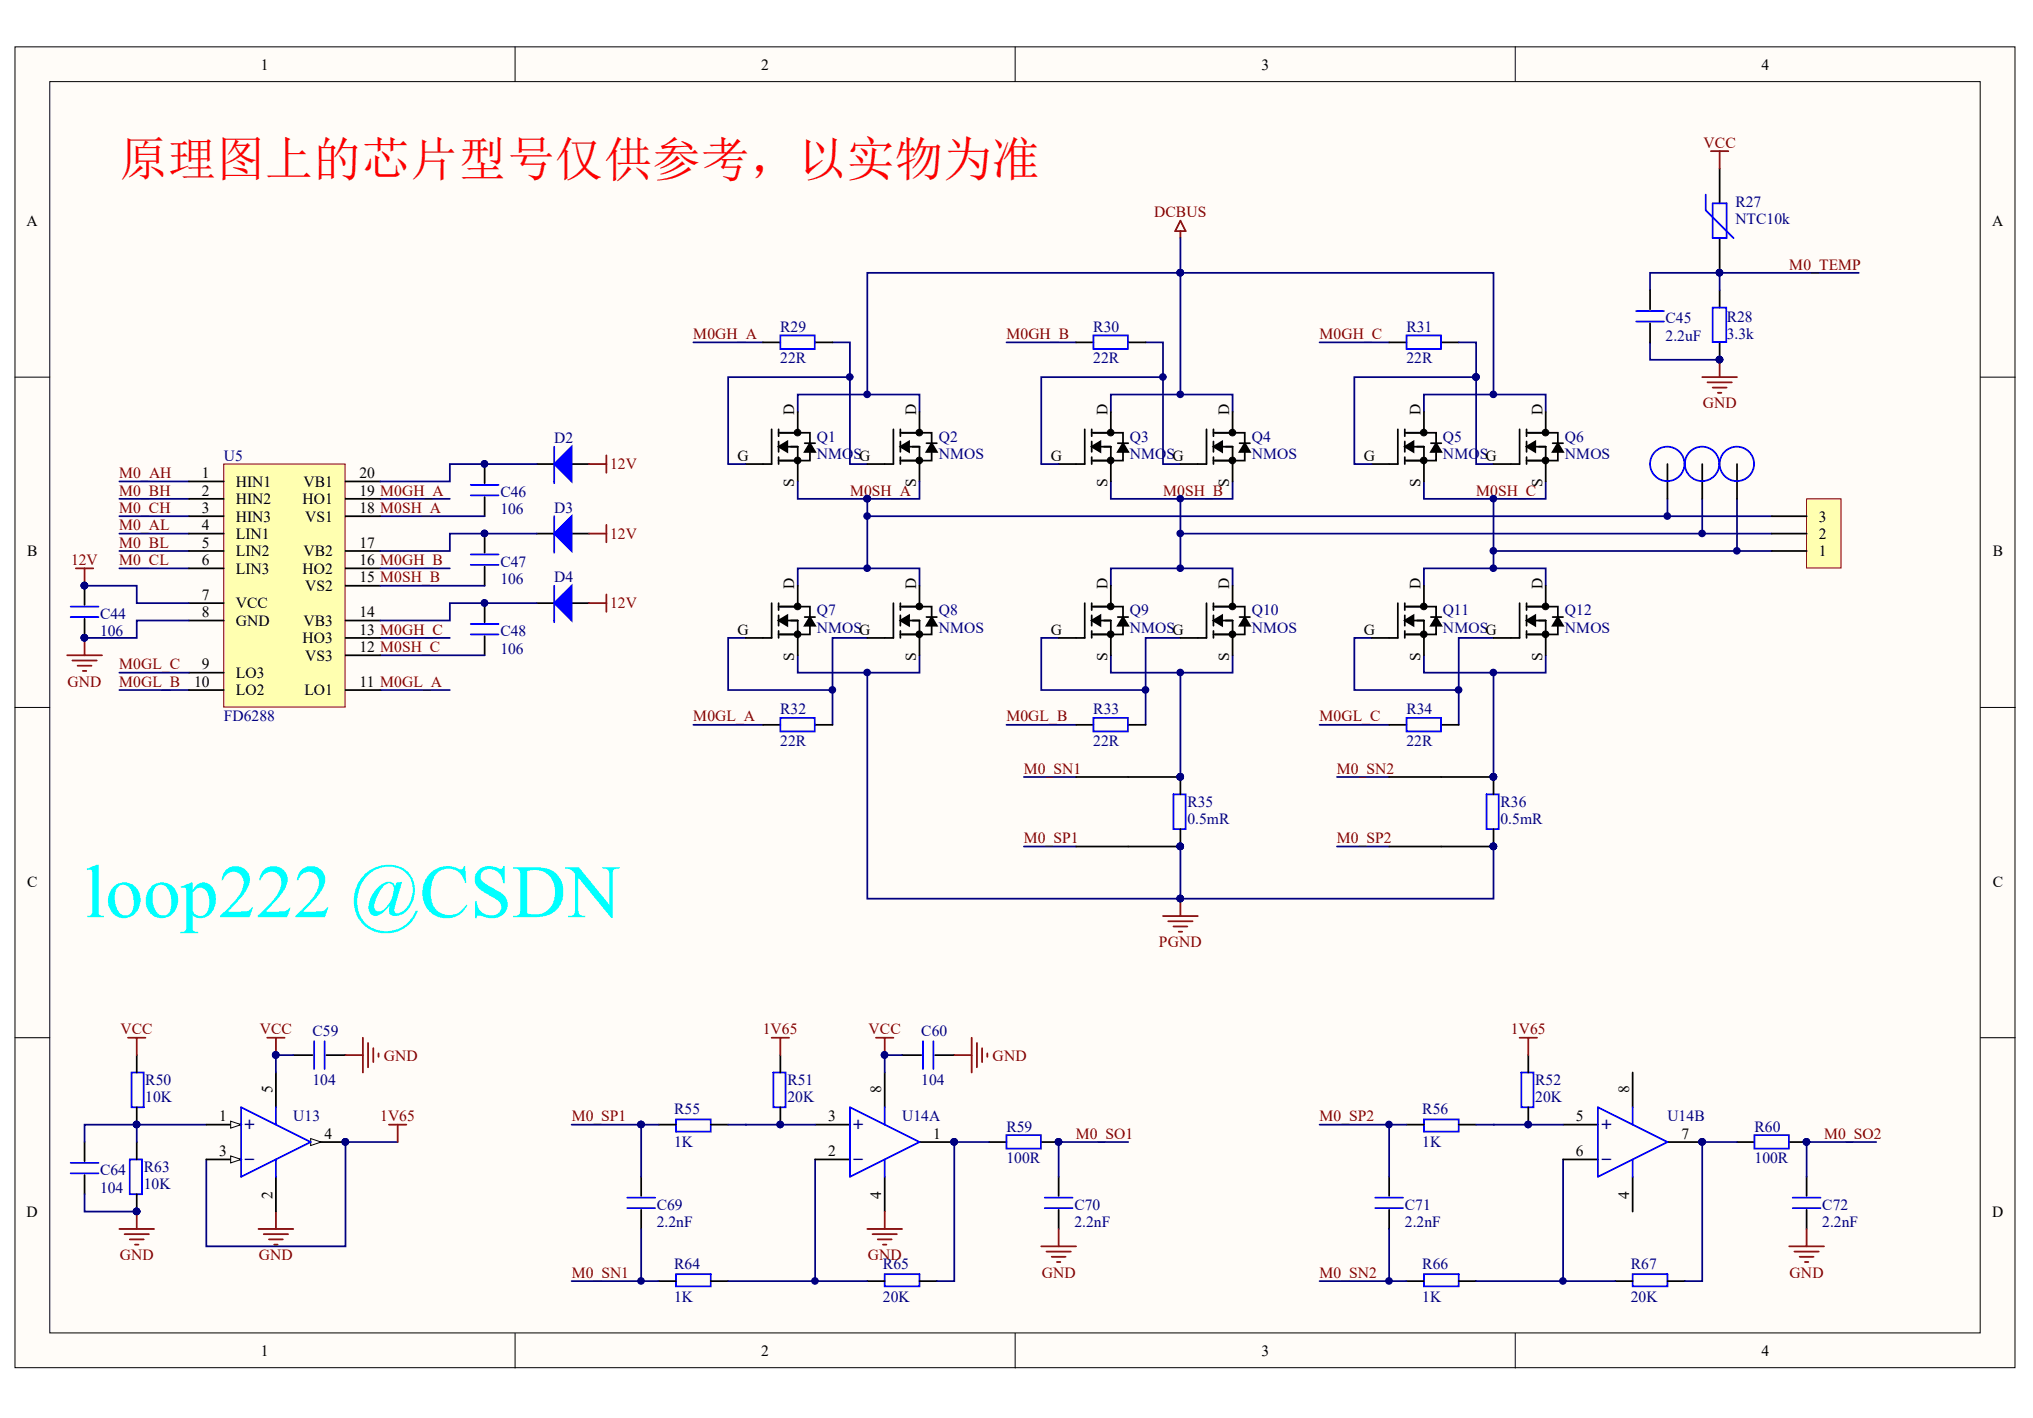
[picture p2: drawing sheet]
<svg xmlns="http://www.w3.org/2000/svg" width="287mm" height="200mm" viewBox="0 0 287 200" stroke-linecap="round" stroke-linejoin="round" font-family="sans-serif">
<defs><g id="words">
<text font-size="10.6" fill="#0ff" x="11.9" y="129.4">loop222 @CSDN</text>
<text font-size="6.8" fill="#f00" x="16.8" y="24.9">原理图上的芯片型号仅供参考，以实物为准</text>
<g font-size="3" fill="#000080">
<text x="34.5" y="159.7">+</text>
<text x="120.4" y="159.7">+</text>
<text x="225.9" y="159.7">+</text>
<text x="34.5" y="164.6">-</text>
<text x="120.4" y="164.6">-</text>
<text x="225.9" y="164.6">-</text>
</g>
<g font-size="2.2">
<text x="36.8" y="9.8">1</text>
<text x="107.4" y="9.8">2</text>
<text x="178" y="9.8">3</text>
<text x="248.5" y="9.8">4</text>
<text x="3.8" y="31.9">A</text>
<text x="281" y="31.9">A</text>
<text x="112.1" y="58.6" transform="rotate(-90 112.1 58.6)">D</text>
<text x="129.3" y="58.6" transform="rotate(-90 129.3 58.6)">D</text>
<text x="156.2" y="58.6" transform="rotate(-90 156.2 58.6)">D</text>
<text x="173.4" y="58.6" transform="rotate(-90 173.4 58.6)">D</text>
<text x="200.4" y="58.6" transform="rotate(-90 200.4 58.6)">D</text>
<text x="217.6" y="58.6" transform="rotate(-90 217.6 58.6)">D</text>
<text x="104.1" y="65">G</text>
<text x="148.2" y="65">G</text>
<text x="192.4" y="65">G</text>
<text x="28.5" y="67.4">1</text>
<text x="28.5" y="69.9">2</text>
<text x="33.3" y="68.6">HIN1</text>
<text x="33.3" y="71.1">HIN2</text>
<text x="42.7" y="71.1">HO1</text>
<text x="42.8" y="68.6">VB1</text>
<text x="50.7" y="69.9">19 M0GH_A</text>
<text x="50.7" y="67.4">20</text>
<text x="112.1" y="68.6" transform="rotate(-90 112.1 68.6)">S</text>
<text x="129.3" y="68.6" transform="rotate(-90 129.3 68.6)">S</text>
<text x="156.2" y="68.6" transform="rotate(-90 156.2 68.6)">S</text>
<text x="173.4" y="68.6" transform="rotate(-90 173.4 68.6)">S</text>
<text x="200.4" y="68.6" transform="rotate(-90 200.4 68.6)">S</text>
<text x="217.6" y="68.6" transform="rotate(-90 217.6 68.6)">S</text>
<text x="28.5" y="72.4">3</text>
<text x="28.5" y="74.8">4</text>
<text x="28.5" y="77.3">5</text>
<text x="33.3" y="73.6">HIN3</text>
<text x="33.3" y="76">LIN1</text>
<text x="43.1" y="73.6">VS1</text>
<text x="50.7" y="77.3">17</text>
<text x="50.7" y="72.4">18 M0SH_A</text>
<text x="256.6" y="76">2</text>
<text x="256.6" y="73.6">3</text>
<text x="3.8" y="78.5">B</text>
<text x="28.5" y="79.7">6</text>
<text x="33.3" y="78.5">LIN2</text>
<text x="33.3" y="80.9">LIN3</text>
<text x="42.7" y="80.9">HO2</text>
<text x="42.8" y="78.5">VB2</text>
<text x="43.1" y="83.4">VS2</text>
<text x="50.7" y="82.2">15 M0SH_B</text>
<text x="50.7" y="79.7">16 M0GH_B</text>
<text x="112.1" y="83.1" transform="rotate(-90 112.1 83.1)">D</text>
<text x="129.3" y="83.1" transform="rotate(-90 129.3 83.1)">D</text>
<text x="156.2" y="83.1" transform="rotate(-90 156.2 83.1)">D</text>
<text x="173.4" y="83.1" transform="rotate(-90 173.4 83.1)">D</text>
<text x="200.4" y="83.1" transform="rotate(-90 200.4 83.1)">D</text>
<text x="217.6" y="83.1" transform="rotate(-90 217.6 83.1)">D</text>
<text x="256.6" y="78.5">1</text>
<text x="281.1" y="78.5">B</text>
<text x="28.5" y="84.6">7</text>
<text x="28.5" y="87.1">8</text>
<text x="33.3" y="85.8">VCC</text>
<text x="33.3" y="88.3">GND</text>
<text x="42.8" y="88.3">VB3</text>
<text x="50.7" y="89.5">13 M0GH_C</text>
<text x="50.7" y="87.1">14</text>
<text x="104.1" y="89.5">G</text>
<text x="148.2" y="89.5">G</text>
<text x="192.4" y="89.5">G</text>
<text x="28.5" y="94.4">9</text>
<text x="33.3" y="95.6">LO3</text>
<text x="42.7" y="90.7">HO3</text>
<text x="43.1" y="93.2">VS3</text>
<text x="50.7" y="92">12 M0SH_C</text>
<text x="112.1" y="93.2" transform="rotate(-90 112.1 93.2)">S</text>
<text x="129.3" y="93.2" transform="rotate(-90 129.3 93.2)">S</text>
<text x="156.2" y="93.2" transform="rotate(-90 156.2 93.2)">S</text>
<text x="173.4" y="93.2" transform="rotate(-90 173.4 93.2)">S</text>
<text x="200.4" y="93.2" transform="rotate(-90 200.4 93.2)">S</text>
<text x="217.6" y="93.2" transform="rotate(-90 217.6 93.2)">S</text>
<text x="27.4" y="96.9">10</text>
<text x="33.3" y="98.1">LO2</text>
<text x="42.9" y="98.1">LO1</text>
<text x="50.7" y="96.9">11 M0GL_A</text>
<text x="3.8" y="125.1">C</text>
<text x="281.1" y="125.1">C</text>
<text x="38.4" y="154.2" transform="rotate(-90 38.4 154.2)">5</text>
<text x="124.3" y="154.2" transform="rotate(-90 124.3 154.2)">8</text>
<text x="229.9" y="154.2" transform="rotate(-90 229.9 154.2)">8</text>
<text x="30.9" y="158.2">1</text>
<text x="45.8" y="160.6">4</text>
<text x="116.8" y="158.2">3</text>
<text x="131.7" y="160.6">1</text>
<text x="222.3" y="158.2">5</text>
<text x="237.2" y="160.6">7</text>
<text x="30.9" y="163.1">3</text>
<text x="116.8" y="163.1">2</text>
<text x="222.3" y="163.1">6</text>
<text x="3.8" y="171.6">D</text>
<text x="38.4" y="169.1" transform="rotate(-90 38.4 169.1)">2</text>
<text x="124.3" y="169.1" transform="rotate(-90 124.3 169.1)">4</text>
<text x="229.9" y="169.1" transform="rotate(-90 229.9 169.1)">4</text>
<text x="281" y="171.6">D</text>
<text x="36.8" y="191.3">1</text>
<text x="107.4" y="191.3">2</text>
<text x="178" y="191.3">3</text>
<text x="248.5" y="191.3">4</text>
</g>
<g font-size="2.2" fill="#800000">
<text x="240.3" y="20.8">VCC</text>
<text x="162.8" y="30.7">DCBUS</text>
<text x="252.4" y="38">M0_TEMP</text>
<text x="97.8" y="47.8">M0GH_A</text>
<text x="142" y="47.8">M0GH_B</text>
<text x="186.2" y="47.8">M0GH_C</text>
<text x="240.2" y="57.6">GND</text>
<text x="16.8" y="67.4">M0_AH</text>
<text x="16.8" y="69.9">M0_BH</text>
<text x="86.1" y="66.2">12V</text>
<text x="119.9" y="69.9">M0SH_A</text>
<text x="164.1" y="69.9">M0SH_B</text>
<text x="208.3" y="69.9">M0SH_C</text>
<text x="16.8" y="74.8">M0_AL</text>
<text x="16.8" y="77.3">M0_BL</text>
<text x="16.8" y="72.4">M0_CH</text>
<text x="86.1" y="76">12V</text>
<text x="10" y="79.7">12V</text>
<text x="16.8" y="79.7">M0_CL</text>
<text x="86.1" y="85.8">12V</text>
<text x="16.8" y="94.4">M0GL_C</text>
<text x="9.5" y="96.9">GND</text>
<text x="16.8" y="96.9">M0GL_B</text>
<text x="97.8" y="101.8">M0GL_A</text>
<text x="142" y="101.8">M0GL_B</text>
<text x="186.2" y="101.8">M0GL_C</text>
<text x="144.4" y="109.1">M0_SN1</text>
<text x="188.6" y="109.1">M0_SN2</text>
<text x="144.4" y="118.9">M0_SP1</text>
<text x="188.6" y="118.9">M0_SP2</text>
<text x="163.5" y="133.6">PGND</text>
<text x="17" y="145.9">VCC</text>
<text x="36.6" y="145.9">VCC</text>
<text x="54.1" y="149.6">GND</text>
<text x="107.6" y="145.9">1V65</text>
<text x="122.5" y="145.9">VCC</text>
<text x="140" y="149.6">GND</text>
<text x="213.2" y="145.9">1V65</text>
<text x="53.6" y="158.2">1V65</text>
<text x="80.6" y="158.2">M0_SP1</text>
<text x="151.8" y="160.6">M0_SO1</text>
<text x="186.2" y="158.2">M0_SP2</text>
<text x="257.3" y="160.6">M0_SO2</text>
<text x="16.9" y="177.8">GND</text>
<text x="36.5" y="177.8">GND</text>
<text x="122.4" y="177.8">GND</text>
<text x="80.6" y="180.2">M0_SN1</text>
<text x="147" y="180.2">GND</text>
<text x="186.2" y="180.2">M0_SN2</text>
<text x="252.5" y="180.2">GND</text>
</g>
<g font-size="2.2" fill="#000080">
<text x="244.8" y="29.2">R27</text>
<text x="244.8" y="31.6">NTC10k</text>
<text x="110.1" y="46.8">R29</text>
<text x="154.2" y="46.8">R30</text>
<text x="198.4" y="46.8">R31</text>
<text x="235" y="45.6">C45</text>
<text x="243.6" y="45.4">R28</text>
<text x="243.6" y="47.8">3.3k</text>
<text x="110.1" y="51.2">22R</text>
<text x="154.2" y="51.2">22R</text>
<text x="198.4" y="51.2">22R</text>
<text x="235" y="48.1">2.2uF</text>
<text x="31.6" y="65">U5</text>
<text x="78.2" y="62.5">D2</text>
<text x="115.2" y="62.3">Q1</text>
<text x="115.2" y="64.8">NMOSG</text>
<text x="132.4" y="62.3">Q2</text>
<text x="132.4" y="64.8">NMOS</text>
<text x="159.4" y="62.3">Q3</text>
<text x="159.4" y="64.8">NMOSG</text>
<text x="176.6" y="62.3">Q4</text>
<text x="176.6" y="64.8">NMOS</text>
<text x="203.6" y="62.3">Q5</text>
<text x="203.6" y="64.8">NMOSG</text>
<text x="220.8" y="62.3">Q6</text>
<text x="220.8" y="64.8">NMOS</text>
<text x="70.6" y="70.1">C46</text>
<text x="70.6" y="72.6">106</text>
<text x="78.2" y="72.4">D3</text>
<text x="70.6" y="80">C47</text>
<text x="70.6" y="82.4">106</text>
<text x="78.2" y="82.2">D4</text>
<text x="14.1" y="87.3">C44</text>
<text x="14.1" y="89.8">106</text>
<text x="70.6" y="89.8">C48</text>
<text x="115.2" y="86.8">Q7</text>
<text x="115.2" y="89.3">NMOSG</text>
<text x="132.4" y="86.8">Q8</text>
<text x="132.4" y="89.3">NMOS</text>
<text x="159.4" y="86.8">Q9</text>
<text x="159.4" y="89.3">NMOSG</text>
<text x="176.6" y="86.8">Q10</text>
<text x="176.6" y="89.3">NMOS</text>
<text x="203.6" y="86.8">Q11</text>
<text x="203.6" y="89.3">NMOSG</text>
<text x="220.8" y="86.8">Q12</text>
<text x="220.8" y="89.3">NMOS</text>
<text x="70.6" y="92.2">106</text>
<text x="31.6" y="101.8">FD6288</text>
<text x="110.1" y="100.8">R32</text>
<text x="154.2" y="100.8">R33</text>
<text x="198.4" y="100.8">R34</text>
<text x="110.1" y="105.2">22R</text>
<text x="154.2" y="105.2">22R</text>
<text x="198.4" y="105.2">22R</text>
<text x="167.5" y="113.8">R35</text>
<text x="211.7" y="113.8">R36</text>
<text x="167.5" y="116.2">0.5mR</text>
<text x="211.7" y="116.2">0.5mR</text>
<text x="44.1" y="146.1">C59</text>
<text x="130" y="146.1">C60</text>
<text x="20.5" y="153">R50</text>
<text x="20.5" y="155.5">10K</text>
<text x="44.1" y="153">104</text>
<text x="111.1" y="153">R51</text>
<text x="111.1" y="155.5">20K</text>
<text x="130" y="153">104</text>
<text x="216.6" y="153">R52</text>
<text x="216.6" y="155.5">20K</text>
<text x="41.4" y="158.2">U13</text>
<text x="95.1" y="157.2">R55</text>
<text x="95.1" y="161.9">1K</text>
<text x="127.3" y="158.2">U14A</text>
<text x="142" y="159.7">R59</text>
<text x="200.6" y="157.2">R56</text>
<text x="200.6" y="161.9">1K</text>
<text x="235.2" y="158.2">U14B</text>
<text x="247.5" y="159.7">R60</text>
<text x="14.1" y="165.8">C64</text>
<text x="20.3" y="165.3">R63</text>
<text x="20.3" y="167.7">10K</text>
<text x="142" y="164">100R</text>
<text x="247.5" y="164">100R</text>
<text x="14.1" y="168.2">104</text>
<text x="92.7" y="170.7">C69</text>
<text x="92.7" y="173.1">2.2nF</text>
<text x="151.6" y="170.7">C70</text>
<text x="151.6" y="173.1">2.2nF</text>
<text x="198.2" y="170.7">C71</text>
<text x="198.2" y="173.1">2.2nF</text>
<text x="257.1" y="170.7">C72</text>
<text x="257.1" y="173.1">2.2nF</text>
<text x="95.1" y="179">R64</text>
<text x="124.6" y="179">R65</text>
<text x="200.6" y="179">R66</text>
<text x="230.1" y="179">R67</text>
<text x="95.1" y="183.7">1K</text>
<text x="124.6" y="183.7">20K</text>
<text x="200.6" y="183.7">1K</text>
<text x="230.1" y="183.7">20K</text>
</g>
</g></defs>
<g fill="#fffcf8" stroke="#000" stroke-width=".14">
<path d="M2.1 6.6h282.2v186.3h-282.2z"/>
<path d="M7 11.5h272.4v176.5h-272.4z"/>
</g>
<path d="M72.7 6.6v4.9M143.2 6.6v4.9M213.8 6.6v4.9M2.1 53.2h4.9M279.4 53.2h4.9M2.1 99.8h4.9M279.4 99.8h4.9M2.1 146.4h4.9M279.4 146.4h4.9M72.7 188.1v4.9M143.2 188.1v4.9M213.8 188.1v4.9" fill="none" stroke="#000" stroke-width=".14"/>
<g fill="none" stroke="#800000" stroke-width=".25">
<path d="M166.5 31.1l.8 1.5h-1.5zM166.5 32.6v1M164.1 129.2h4.9M164.8 130h3.4M165.5 130.7h2M166.3 131.4h.5M166.5 126.8v2.4M54.9 158.6h2.4M56.1 158.6v2.5M108.9 146.4h2.4M110.1 146.4v2.4M214.4 146.4h2.4"/>
<path d="M215.6 146.4v2.4"/>
</g>
<g fill="#000080" stroke="#000080" stroke-width=".14">
<circle cx="166.5" cy="126.7" r=".47"/>
<circle cx="117.4" cy="97.3" r=".47"/>
<circle cx="161.6" cy="97.3" r=".47"/>
<circle cx="205.8" cy="97.3" r=".47"/>
<circle cx="210.7" cy="109.6" r=".47"/>
<circle cx="210.7" cy="94.9" r=".47"/>
<circle cx="235.2" cy="72.8" r=".47"/>
<circle cx="240.1" cy="75.2" r=".47"/>
<circle cx="245" cy="77.7" r=".47"/>
<circle cx="122.3" cy="55.6" r=".47"/>
<circle cx="166.5" cy="38.5" r=".47"/>
<circle cx="210.7" cy="55.6" r=".47"/>
<circle cx="242.6" cy="50.7" r=".47"/>
<circle cx="166.5" cy="119.4" r=".47"/>
<circle cx="122.3" cy="94.9" r=".47"/>
<circle cx="122.3" cy="72.8" r=".47"/>
<circle cx="166.5" cy="75.2" r=".47"/>
<circle cx="210.7" cy="77.7" r=".47"/>
<circle cx="122.3" cy="70.3" r=".47"/>
<circle cx="122.3" cy="80.2" r=".47"/>
<circle cx="166.5" cy="70.3" r=".47"/>
<circle cx="166.5" cy="80.2" r=".47"/>
<circle cx="210.7" cy="70.3" r=".47"/>
<circle cx="210.7" cy="80.2" r=".47"/>
<circle cx="166.5" cy="109.6" r=".47"/>
<circle cx="166.5" cy="94.9" r=".47"/>
<circle cx="166.5" cy="55.6" r=".47"/>
<circle cx="210.7" cy="119.4" r=".47"/>
<circle cx="19.3" cy="170.9" r=".47"/>
<circle cx="19.3" cy="158.6" r=".47"/>
<circle cx="48.7" cy="161.1" r=".47"/>
<circle cx="149.3" cy="161.1" r=".47"/>
<circle cx="254.8" cy="161.1" r=".47"/>
<circle cx="215.6" cy="158.6" r=".47"/>
<circle cx="110.1" cy="158.6" r=".47"/>
<circle cx="220.5" cy="180.7" r=".47"/>
<circle cx="115" cy="180.7" r=".47"/>
<circle cx="240.1" cy="161.1" r=".47"/>
<circle cx="90.4" cy="180.7" r=".47"/>
<circle cx="134.6" cy="161.1" r=".47"/>
<circle cx="196" cy="180.7" r=".47"/>
<circle cx="208.2" cy="53.2" r=".47"/>
<circle cx="242.6" cy="38.5" r=".47"/>
</g>
<g fill="none" stroke="#000080" stroke-width=".25">
<path d="M166.5 33.6v22.1M242.6 38.5v2.4M262.2 38.5h-29.4v2.4M97.8 48.3h9.8M112.5 58.1v-2.4h17.2v2.4M117.4 48.3h2.5v17.2h2.5M122.4 55.7v-17.2h88.3v17.2M142 48.3h9.8M156.7 58.1v-2.4h17.2v2.4M161.6 48.3h2.5v17.2h2.4M186.2 48.3h9.8M200.9 58.1v-2.4h17.2v2.4"/>
<path d="M208.2 53.2v12.3h2.5M232.8 48.3v2.4h9.8M122.4 72.8h127.6M122.4 70.4v9.8M156.7 67.9v2.5h17.2v-2.5M166.5 70.4v9.8M166.5 75.3h83.5M200.9 67.9v2.5h17.2v-2.5M210.7 70.4v9.8M210.7 77.7h39.3M235.2 70.4v2.4M240.1 70.4v4.9"/>
<path d="M245.1 70.4v7.3M105.2 90h-2.5v7.3h14.7M112.5 92.4v2.5h17.2v-2.5M112.5 82.6v-2.4h17.2v2.4M122.4 90h-5v12.2M122.4 94.9v31.9h44.1M149.3 90h-2.4v7.3h14.7M156.7 92.4v2.5h17.2v-2.5M156.7 82.6v-2.4h17.2v2.4M166.5 90h-4.9v12.2M166.5 94.9v14.7M193.5 90h-2.4v7.3h14.7"/>
<path d="M200.9 92.4v2.5h17.2v-2.5M200.9 82.6v-2.4h17.2v2.4M210.7 90h-4.9v12.2M210.7 94.9v14.7M97.8 102.2h9.8M142 102.2h9.8M144.4 119.4h7.4M144.4 109.6h7.4M166.5 119.4v7.4M186.2 102.2h9.8M188.6 119.4h7.4M188.6 109.6h7.4"/>
<path d="M210.7 119.4v7.4h-44.2M19.3 158.6v2.5M29.1 158.6h-17.2v2.5M102.7 158.6h2.5M186.2 158.6h12.2M208.2 158.6h2.5M11.9 168.5v2.4h7.4M56.1 161.1h-7.4v14.7h-19.6v-12.2M90.5 173.4v7.3M115 163.6v17.1M139.5 161.1h-4.9v19.6h-2.4M196 173.4v7.3"/>
<path d="M220.5 163.6v17.1M245.1 161.1h-5v19.6h-2.4M80.6 180.7h12.3M102.7 180.7h19.7M186.2 180.7h12.2M208.2 180.7h19.7"/>
</g>
<g fill="none" stroke="#000" stroke-width=".25">
<path d="M242.6 23.8v4.9M242.6 33.6v4.9M107.6 48.3h2.5M112.5 58.1v2.9M115 48.3h2.4M129.7 58.1v2.9M151.8 48.3h2.5M156.7 58.1v2.9M159.2 48.3h2.4M173.9 58.1v2.9M196 48.3h2.4M200.9 58.1v2.9"/>
<path d="M203.3 48.3h2.5M218.1 58.1v2.9M232.8 40.9v2.7M232.8 45.6v2.7M242.6 40.9v2.5M242.6 48.3v2.4M108.9 60.6v4.9h-3.7M109.8 61h2.7M109.8 60.6v.9M109.8 62.3v1.4M109.8 64.5v1M111.1 63h1.4v4.9"/>
<path d="M112.5 61h1.8v1.5M113.5 62.5h1.5M114.3 63.7v1.3h-4.5M126 60.6v4.9h-3.6M127 61h2.7M127 60.6v.9M127 62.3v1.4M127 64.5v1M128.2 63h1.5v4.9M129.7 61h1.7v1.5M130.7 62.5h1.5M131.4 63.7v1.3h-4.4"/>
<path d="M153 60.6v4.9h-3.7M154 61h2.7M154 60.6v.9M154 62.3v1.4M154 64.5v1M155.2 63h1.5v4.9M156.7 61h1.7v1.5M157.7 62.5h1.5M158.4 63.7v1.3h-4.4M170.2 60.6v4.9h-3.7M171.2 61h2.7M171.2 60.6v.9"/>
<path d="M171.2 62.3v1.4M171.2 64.5v1M172.4 63h1.5v4.9M173.9 61h1.7v1.5M174.9 62.5h1.4M175.6 63.7v1.3h-4.4M197.2 60.6v4.9h-3.7M198.2 61h2.7M198.2 60.6v.9M198.2 62.3v1.4M198.2 64.5v1M199.4 63h1.5v4.9"/>
<path d="M200.9 61h1.7v1.5M201.9 62.5h1.4M202.6 63.7v1.3h-4.4M214.4 60.6v4.9h-3.7M215.4 61h2.7M215.4 60.6v.9M215.4 62.3v1.4M215.4 64.5v1M216.6 63h1.5v4.9M218.1 61h1.7v1.5M219 62.5h1.5M219.8 63.7v1.3h-4.4"/>
<path d="M235.2 65.5v4.9M240.1 65.5v4.9M108.9 85.1v4.9h-3.7M109.8 85.1v1M109.8 86.8v1.5M109.8 89v1M109.8 85.6h2.7M111.1 87.5h1.4v4.9M112.5 85.6h1.8v1.4M112.5 82.6v3M113.5 87h1.5M114.3 88.3v1.2h-4.5"/>
<path d="M126 85.1v4.9h-3.6M127 85.1v1M127 86.8v1.5M127 89v1M127 85.6h2.7M128.2 87.5h1.5v4.9M129.7 85.6h1.7v1.4M129.7 82.6v3M130.7 87h1.5M131.4 88.3v1.2h-4.4M153 85.1v4.9h-3.7M154 85.1v1"/>
<path d="M154 86.8v1.5M154 89v1M154 85.6h2.7M155.2 87.5h1.5v4.9M156.7 85.6h1.7v1.4M156.7 82.6v3M157.7 87h1.5M158.4 88.3v1.2h-4.4M170.2 85.1v4.9h-3.7M171.2 85.1v1M171.2 86.8v1.5M171.2 89v1"/>
<path d="M171.2 85.6h2.7M172.4 87.5h1.5v4.9M173.9 85.6h1.7v1.4M173.9 82.6v3M174.9 87h1.4M175.6 88.3v1.2h-4.4M197.2 85.1v4.9h-3.7M198.2 85.1v1M198.2 86.8v1.5M198.2 89v1M198.2 85.6h2.7M199.4 87.5h1.5v4.9"/>
<path d="M200.9 85.6h1.7v1.4M200.9 82.6v3M201.9 87h1.4M202.6 88.3v1.2h-4.4M214.4 85.1v4.9h-3.7M215.4 85.1v1M215.4 86.8v1.5M215.4 89v1M215.4 85.6h2.7M216.6 87.5h1.5v4.9M218.1 85.6h1.7v1.4M218.1 82.6v3"/>
<path d="M219 87h1.5M219.8 88.3v1.2h-4.4M107.6 102.2h2.5M115 102.2h2.4M151.8 102.2h2.5M159.2 102.2h2.4M166.5 109.6v2.5M166.5 117v2.4M196 102.2h2.4M203.3 102.2h2.5M210.7 109.6v2.5M210.7 117v2.4"/>
<path d="M19.3 148.8v2.5M19.3 156.2v2.4M41.4 148.8h2.7M46 148.8h2.7M92.9 158.6h2.5M100.3 158.6h2.4M110.1 148.8v2.5M110.1 156.2v2.4M127.3 148.8h2.7M131.9 148.8h2.7M198.4 158.6h2.5M205.8 158.6h2.4"/>
<path d="M215.6 148.8v2.5M215.6 156.2v2.4M11.9 161.1v2.7M11.9 165.8v2.7M19.3 161.1v2.5M19.3 168.5v2.4M90.5 166v2.7M90.5 170.7v2.7M139.5 161.1h2.5M146.9 161.1h2.4M149.3 166v2.7M149.3 170.7v2.7"/>
<path d="M196 166v2.7M196 170.7v2.7M245.1 161.1h2.4M252.4 161.1h2.5M254.9 166v2.7M254.9 170.7v2.7M92.9 180.7h2.5M100.3 180.7h2.4M122.4 180.7h2.4M129.7 180.7h2.5M198.4 180.7h2.5M205.8 180.7h2.4"/>
<path d="M227.9 180.7h2.4M235.2 180.7h2.5"/>
</g>
<g fill="none" stroke="#00f" stroke-width=".25">
<path d="M240.6 27.5v2.2l4 3.9M241.6 28.7h2v4.9h-2zM110.1 47.3h4.8v1.9h-4.8zM154.3 47.3h4.8v1.9h-4.8zM198.4 47.3h4.9v1.9h-4.9zM230.8 45.4h3.9M230.8 43.9h3.9M241.6 43.4h1.9v4.8h-1.9zM110.1 101.3h4.8v1.9h-4.8zM154.3 101.3h4.8v1.9h-4.8zM165.5 112.1h1.8v4.9h-1.8zM198.4 101.3h4.9v1.9h-4.9z"/>
<path d="M209.7 112.1h1.7v4.9h-1.7zM18.6 151.3h1.7v4.9h-1.7zM44.3 146.9v3.9M45.8 146.9v3.9M95.4 157.9h4.9v1.7h-4.9zM109.1 151.3h1.7v4.9h-1.7zM130.2 146.9v3.9M131.7 146.9v3.9M200.9 157.9h4.9v1.7h-4.9zM214.6 151.3h1.7v4.9h-1.7zM10 164h3.9M10 165.5h3.9"/>
<path d="M18.3 163.6h1.7v4.9h-1.7zM88.5 168.9h3.9M88.5 170.4h3.9M95.4 179.7h4.9v1.8h-4.9zM124.8 179.7h4.9v1.8h-4.9zM142 160.1h4.8v1.9h-4.8zM147.4 168.9h3.9M147.4 170.4h3.9M194 168.9h3.9M194 170.4h3.9M200.9 179.7h4.9v1.8h-4.9zM230.3 179.7h4.9v1.8h-4.9z"/>
<path d="M247.5 160.1h4.9v1.9h-4.9zM252.9 168.9h3.9M252.9 170.4h3.9"/>
<circle cx="235.2" cy="65.4" r="2.43"/>
<circle cx="240.1" cy="65.4" r="2.43"/>
</g>
<g fill="#000" stroke="#000" stroke-width=".25">
<path d="M109.8 63l1.3-.7v1.4zM114.3 62.5l.7 1.2h-1.5zM127 63l1.2-.7v1.4zM131.4 62.5l.8 1.2h-1.5zM154 63l1.2-.7v1.4zM158.4 62.5l.8 1.2h-1.5zM171.2 63l1.2-.7v1.4zM175.6 62.5l.7 1.2h-1.4zM198.2 63l1.2-.7v1.4zM202.6 62.5l.7 1.2h-1.4zM215.4 63l1.2-.7v1.4zM219.8 62.5l.7 1.2h-1.5z"/>
<path d="M109.8 87.5l1.3-.7v1.5zM114.3 87l.7 1.3h-1.5zM127 87.5l1.2-.7v1.5zM131.4 87l.8 1.3h-1.5zM154 87.5l1.2-.7v1.5zM158.4 87l.8 1.3h-1.5zM171.2 87.5l1.2-.7v1.5zM175.6 87l.7 1.3h-1.4zM198.2 87.5l1.2-.7v1.5zM202.6 87l.7 1.3h-1.4zM215.4 87.5l1.2-.7v1.5zM219.8 87l.7 1.3h-1.5z"/>
</g>
<g fill="#000" stroke="#000" stroke-width=".14">
<circle cx="112.5" cy="64.9" r=".47"/>
<circle cx="112.5" cy="61" r=".47"/>
<circle cx="129.7" cy="64.9" r=".47"/>
<circle cx="129.7" cy="61" r=".47"/>
<circle cx="156.7" cy="64.9" r=".47"/>
<circle cx="156.7" cy="61" r=".47"/>
<circle cx="173.9" cy="64.9" r=".47"/>
<circle cx="173.9" cy="61" r=".47"/>
<circle cx="200.9" cy="64.9" r=".47"/>
<circle cx="200.9" cy="61" r=".47"/>
<circle cx="218" cy="64.9" r=".47"/>
<circle cx="218" cy="61" r=".47"/>
<circle cx="112.5" cy="85.5" r=".47"/>
<circle cx="112.5" cy="89.5" r=".47"/>
<circle cx="129.7" cy="85.5" r=".47"/>
<circle cx="129.7" cy="89.5" r=".47"/>
<circle cx="156.7" cy="85.5" r=".47"/>
<circle cx="156.7" cy="89.5" r=".47"/>
<circle cx="173.9" cy="85.5" r=".47"/>
<circle cx="173.9" cy="89.5" r=".47"/>
<circle cx="200.9" cy="85.5" r=".47"/>
<circle cx="200.9" cy="89.5" r=".47"/>
<circle cx="218" cy="85.5" r=".47"/>
<circle cx="218" cy="89.5" r=".47"/>
</g>
<path d="M254.9 70.4h4.8v9.7h-4.8z" fill="#ffffb0" stroke="#800000" stroke-width=".14"/>
<g fill="none" stroke="#000" stroke-width=".25">
<path d="M68.4 65.5v2.7M68.4 70.1v2.7M68.4 75.3v2.7M68.4 79.9v2.7M75.7 75.3h2.5M75.7 65.5h2.5M80.6 75.3h2.5M80.6 65.5h2.5M245.1 65.5v4.9M250 77.7h4.9M250 75.3h4.9M250 72.8h4.9"/>
<path d="M68.4 85.1v2.7M68.4 89.7v2.7M75.7 85.1h2.5M80.6 85.1h2.5M151.8 109.6h14.7M151.8 119.4h14.7M196 109.6h14.7M196 119.4h14.7M115 158.6h4.9M124.8 151.3v4.9M220.5 158.6h4.9M230.3 151.3v4.9"/>
<path d="M115 163.6h4.9M124.8 166v4.9M129.7 161.1h4.9M220.5 163.6h4.9M230.3 166v4.9M235.2 161.1h4.9"/>
</g>
<g fill="#000080" stroke="#000080" stroke-width=".14">
<circle cx="166.5" cy="109.6" r=".47"/>
<circle cx="210.7" cy="109.6" r=".47"/>
<circle cx="166.5" cy="119.4" r=".47"/>
<circle cx="210.7" cy="119.4" r=".47"/>
<circle cx="196" cy="158.6" r=".47"/>
<circle cx="90.4" cy="158.6" r=".47"/>
<circle cx="149.3" cy="161.1" r=".47"/>
<circle cx="254.8" cy="161.1" r=".47"/>
<circle cx="134.6" cy="161.1" r=".47"/>
<circle cx="240.1" cy="161.1" r=".47"/>
<circle cx="124.8" cy="148.8" r=".47"/>
<circle cx="68.3" cy="65.4" r=".47"/>
<circle cx="68.3" cy="75.2" r=".47"/>
<circle cx="68.3" cy="85.1" r=".47"/>
<circle cx="11.9" cy="82.6" r=".47"/>
<circle cx="11.9" cy="90" r=".47"/>
</g>
<g fill="none" stroke="#000080" stroke-width=".25">
<path d="M16.8 70.4h9.9M16.8 67.9h9.9M16.8 75.3h9.9M16.8 72.8h9.9M16.8 77.7h9.9M53.6 70.4h9.9M53.6 72.8h14.8M16.8 80.2h9.9M16.8 97.3h9.9M53.6 90h9.9M53.6 92.4h14.8M53.6 97.3h9.9"/>
<path d="M90.5 158.6h2.4M105.2 158.6h.1M127.3 148.8h-2.5v2.5M196 158.6v7.4M210.7 158.6h.1M159.2 161.1h-9.9v4.9M264.7 161.1h-9.8v4.9"/>
</g>
<g fill="none" stroke="#00f" stroke-width=".25">
<path d="M66.4 69.9h3.9M66.4 68.4h3.9M66.4 79.7h3.9M66.4 78.2h3.9M78.2 63v5.2M78.2 72.8v5.2M78.2 65.5h2.4M78.2 75.3h2.4M66.4 89.5h3.9M66.4 88h3.9M78.2 82.6v5.2M78.2 85.1h2.4"/>
<path d="M119.9 156.2l9.8 4.9-9.8 4.9zM124.8 156.2v2.4M225.4 156.2l9.8 4.9-9.8 4.9zM230.3 156.2v2.4M124.8 163.6v2.4M230.3 163.6v2.4"/>
<circle cx="245" cy="65.4" r="2.43"/>
</g>
<g fill="#00f" stroke="#00f" stroke-width=".25">
<path d="M78.2 65.5l2.4-2.5v4.9z"/>
<path d="M78.2 75.3l2.4-2.5v4.9z"/>
<path d="M78.2 85.1l2.4-2.5v4.9z"/>
</g>
<path d="M83.1 75.3h2.4M85.5 74v2.5M9.5 92.4h4.9M10.2 93.2h3.4M10.7 80.2h2.5M10.9 93.9h2M11.7 94.6h.5M11.9 80.2v2.4M11.9 90v2.4M83.1 85.1h2.4M85.5 83.9v2.4" fill="none" stroke="#800000" stroke-width=".25"/>
<path d="M31.6 65.5h17.1v34.2h-17.1z" fill="#ffffb0" stroke="#800000" stroke-width=".14"/>
<g fill="none" stroke="#000" stroke-width=".25">
<path d="M26.7 67.9h4.9M26.7 70.4h4.9M26.7 72.8h4.9M26.7 75.3h4.9M26.7 77.7h4.9M48.7 67.9h4.9M48.7 70.4h4.9M48.7 72.8h4.9M48.7 77.7h4.9M11.9 82.6v2.7M11.9 87.3v2.7M26.7 80.2h4.9"/>
<path d="M26.7 85.1h4.9M26.7 87.5h4.9M26.7 94.9h4.9M26.7 97.3h4.9M48.7 80.2h4.9M48.7 87.5h4.9M48.7 97.3h4.9M48.7 92.4h4.9M48.7 90h4.9M48.7 82.6h4.9M29.1 158.6h4.9"/>
</g>
<path d="M119.9 53.2h-17.2v12.3h2.5M164.1 53.2h-17.2v12.3h2.4M205.8 48.3h2.4v4.9h-17.1v12.3h2.4M75.7 75.3h-12.2v2.4h-9.9M75.7 65.5h-12.2v2.4h-9.9M112.5 67.9v2.5h17.2v-2.5M11.9 82.6h7.4v2.5h7.4M16.8 94.9h9.9M26.7 87.5h-7.4v2.5h-7.4M53.6 82.6h14.8M53.6 80.2h9.9M75.7 85.1h-12.2v2.4h-9.9" fill="none" stroke="#000080" stroke-width=".25"/>
<g fill="#000080" stroke="#000080" stroke-width=".14">
<circle cx="11.9" cy="82.6" r=".47"/>
<circle cx="11.9" cy="90" r=".47"/>
<circle cx="242.6" cy="50.7" r=".47"/>
<circle cx="19.3" cy="170.9" r=".47"/>
<circle cx="124.8" cy="148.8" r=".47"/>
<circle cx="38.9" cy="148.8" r=".47"/>
<circle cx="122.3" cy="70.3" r=".47"/>
<circle cx="119.9" cy="53.2" r=".47"/>
<circle cx="208.2" cy="53.2" r=".47"/>
<circle cx="164" cy="53.2" r=".47"/>
</g>
<g fill="none" stroke="#800000" stroke-width=".25">
<path d="M241.4 21.3h2.4M242.6 21.3v2.5M240.1 53.2h5M240.9 53.9h3.4M241.6 54.7h2M242.4 55.4h.4M242.6 50.7v2.5M83.1 65.5h2.4M85.5 64.2v2.5M18.1 146.4h2.4M19.3 146.4v2.4M37.7 146.4h2.4"/>
<path d="M38.9 146.4v2.4M48.7 148.8h2.5M51.2 146.4v4.9M51.9 147.1v3.5M52.7 147.9v1.9M53.4 148.6v.5M123.6 146.4h2.4M124.8 146.4v2.4M134.6 148.8h2.5M137.1 146.4v4.9M137.8 147.1v3.5M138.6 147.9v1.9"/>
<path d="M139.3 148.6v.5M16.8 173.4h4.9M17.6 174.1h3.4M18.3 174.8h2M19 175.6h.5M19.3 170.9v2.5M36.5 173.4h4.9M37.2 174.1h3.4M37.9 174.8h2M38.7 175.6h.5M38.9 170.9v2.5M122.4 173.4h4.9"/>
<path d="M123.1 174.1h3.4M123.8 174.8h2M124.6 175.6h.5M124.8 170.9v2.5M146.9 175.8h4.9M147.6 176.5h3.5M148.4 177.3h1.9M149.1 178h.5M149.3 173.4v2.4M252.4 175.8h4.9M253.2 176.5h3.4M253.9 177.3h2"/>
<path d="M254.6 178h.5M254.9 173.4v2.4"/>
</g>
<path d="M10 87h3.9M10 85.6h3.9" fill="none" stroke="#00f" stroke-width=".25"/>
<path d="M32.5 158.2l1.5 .4-1.5 .5z" fill="#fffcf8" stroke="#000" stroke-width=".14"/>
<path d="M29.1 163.6h4.9" fill="none" stroke="#000" stroke-width=".25"/>
<path d="M32.5 163.1l1.5 .5-1.5 .4z" fill="#fffcf8" stroke="#000" stroke-width=".14"/>
<path d="M43.8 161.1h4.9" fill="none" stroke="#000" stroke-width=".25"/>
<path d="M43.8 160.6l1.5 .5-1.5 .5z" fill="#fffcf8" stroke="#000" stroke-width=".14"/>
<g fill="#000080" stroke="#000080" stroke-width=".14">
<circle cx="48.7" cy="161.1" r=".47"/>
<circle cx="38.9" cy="148.8" r=".47"/>
<circle cx="90.4" cy="158.6" r=".47"/>
</g>
<path d="M38.9 151.3v4.9M38.9 166v4.9" fill="none" stroke="#000" stroke-width=".25"/>
<path d="M34 156.2l9.8 4.9-9.8 4.9zM38.9 156.2v2.4M38.9 163.6v2.4" fill="none" stroke="#00f" stroke-width=".25"/>
<path d="M41.4 148.8h-2.5v2.5M80.6 158.6h9.9v7.4M105.2 158.6h9.8M210.7 158.6h9.8" fill="none" stroke="#000080" stroke-width=".25"/>
<use href="#words"/>
</svg>
